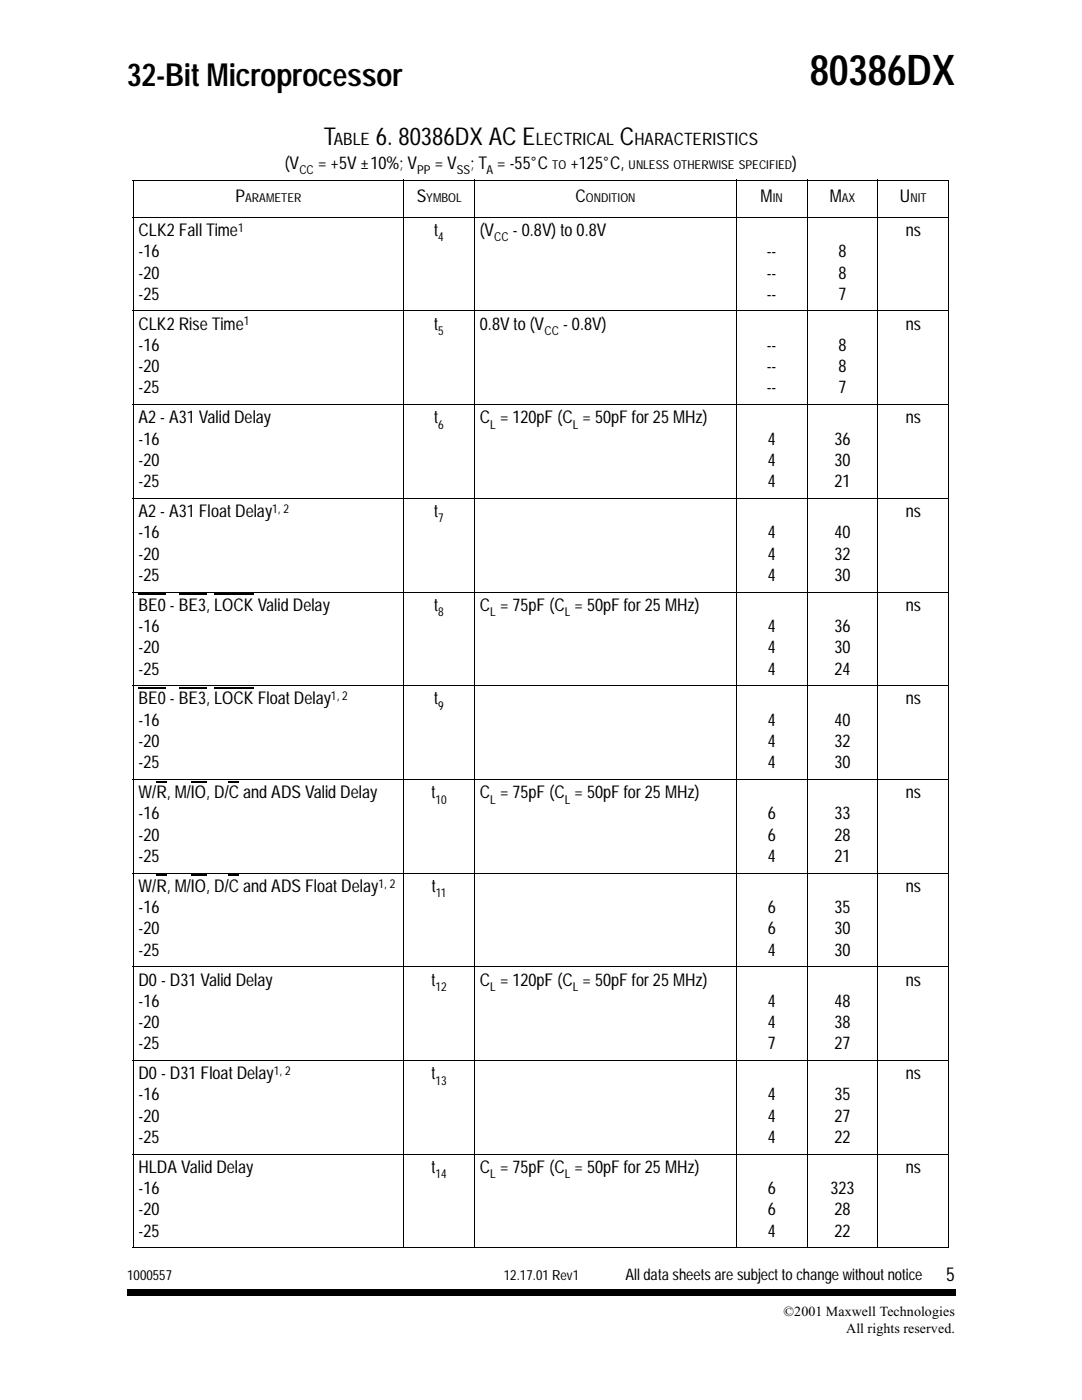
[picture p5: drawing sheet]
<svg xmlns="http://www.w3.org/2000/svg" width="216mm" height="279mm" viewBox="0 0 216 279" stroke-linecap="round" stroke-linejoin="round" font-family="sans-serif">
<defs><g id="words">
<text font-size="8.5" x="161.6" y="17">80386DX</text>
<text font-size="6.3" x="25.4" y="17.1">32-Bit Microprocessor</text>
<g font-size="4.9">
<text x="64.6" y="29">T</text>
<text x="75" y="29">6. 80386DX AC E</text>
<text x="123.7" y="29">C</text>
</g>
<text font-size="3.9" x="188.8" y="255.6">5</text>
<g font-size="3.5">
<text x="56.9" y="33.7">(V</text>
<text x="63.5" y="33.7">= +5V ±10%; V</text>
<text x="86.7" y="33.7">= V</text>
<text x="93.9" y="33.7">; T = -55°C</text>
<text x="113.8" y="33.7">+125°C,</text>
<text x="158.1" y="33.7">)</text>
<text x="47" y="40.4">P</text>
<text x="83.1" y="40.4">S</text>
<text x="114.8" y="40.4">C</text>
<text x="151.8" y="40.4">M</text>
<text x="165.6" y="40.4">M</text>
<text x="179.6" y="40.4">U</text>
<text x="27.6" y="47.1">CLK2 Fall Time</text>
<text x="86.7" y="47.1">t</text>
<text x="95.8" y="47.1">(V</text>
<text x="102.4" y="47.1">- 0.8V) to 0.8V</text>
<text x="180.7" y="47.1">ns</text>
<text x="27.6" y="51.3">-16</text>
<text x="153" y="51.3">--</text>
<text x="167.3" y="51.3">8</text>
<text x="27.6" y="55.6">-20</text>
<text x="27.6" y="59.8">-25</text>
<text x="153" y="55.6">--</text>
<text x="153" y="59.8">--</text>
<text x="167.3" y="55.6">8</text>
<text x="167.3" y="59.8">7</text>
<text x="27.6" y="65.8">CLK2 Rise Time</text>
<text x="86.7" y="65.8">t</text>
<text x="95.8" y="65.8">0.8V to (V</text>
<text x="112.4" y="65.8">- 0.8V)</text>
<text x="180.7" y="65.8">ns</text>
<text x="27.6" y="70">-16</text>
<text x="153" y="70">--</text>
<text x="167.3" y="70">8</text>
<text x="27.6" y="74.3">-20</text>
<text x="153" y="74.3">--</text>
<text x="167.3" y="74.3">8</text>
<text x="27.6" y="78.5">-25</text>
<text x="153" y="78.5">--</text>
<text x="167.3" y="78.5">7</text>
<text x="27.6" y="84.5">A2 - A31 Valid Delay</text>
<text x="27.6" y="88.7">-16</text>
<text x="86.7" y="84.5">t</text>
<text x="95.8" y="84.5">C = 120pF (C = 50pF for 25 MHz)</text>
<text x="153.2" y="88.7">4</text>
<text x="166.5" y="88.7">36</text>
<text x="180.7" y="84.5">ns</text>
<text x="27.6" y="93">-20</text>
<text x="153.2" y="93">4</text>
<text x="166.5" y="93">30</text>
<text x="27.6" y="97.2">-25</text>
<text x="153.2" y="97.2">4</text>
<text x="166.5" y="97.2">21</text>
<text x="27.6" y="103.2">A2 - A31 Float Delay</text>
<text x="27.6" y="107.4">-16</text>
<text x="86.7" y="103.2">t</text>
<text x="153.2" y="107.4">4</text>
<text x="166.5" y="107.4">40</text>
<text x="180.7" y="103.2">ns</text>
<text x="27.6" y="111.7">-20</text>
<text x="153.2" y="111.7">4</text>
<text x="166.5" y="111.7">32</text>
<text x="27.6" y="115.9">-25</text>
<text x="153.2" y="115.9">4</text>
<text x="166.5" y="115.9">30</text>
<text x="27.6" y="121.9">BE0- BE3, LOCK Valid Delay</text>
<text x="86.7" y="121.9">t</text>
<text x="95.8" y="121.9">C = 75pF (C = 50pF for 25 MHz)</text>
<text x="180.7" y="121.9">ns</text>
<text x="27.6" y="126.2">-16</text>
<text x="27.6" y="130.4">-20</text>
<text x="153.2" y="126.2">4</text>
<text x="153.2" y="130.4">4</text>
<text x="166.5" y="126.2">36</text>
<text x="166.5" y="130.4">30</text>
<text x="27.6" y="134.6">-25</text>
<text x="153.2" y="134.6">4</text>
<text x="166.5" y="134.6">24</text>
<text x="27.6" y="140.6">BE0- BE3, LOCK Float Delay</text>
<text x="86.7" y="140.6">t</text>
<text x="180.7" y="140.6">ns</text>
<text x="27.6" y="144.8">-16</text>
<text x="27.6" y="149.1">-20</text>
<text x="153.2" y="144.8">4</text>
<text x="153.2" y="149.1">4</text>
<text x="166.5" y="144.8">40</text>
<text x="166.5" y="149.1">32</text>
<text x="27.6" y="153.3">-25</text>
<text x="153.2" y="153.3">4</text>
<text x="166.5" y="153.3">30</text>
<text x="27.6" y="159.3">W/R, M/IO, D/C and ADS Valid Delay</text>
<text x="86.1" y="159.3">t</text>
<text x="95.8" y="159.3">C = 75pF (C = 50pF for 25 MHz)</text>
<text x="180.7" y="159.3">ns</text>
<text x="27.6" y="163.5">-16</text>
<text x="27.6" y="167.8">-20</text>
<text x="153.2" y="163.5">6</text>
<text x="153.2" y="167.8">6</text>
<text x="166.5" y="163.5">33</text>
<text x="166.5" y="167.8">28</text>
<text x="27.6" y="172">-25</text>
<text x="153.2" y="172">4</text>
<text x="166.5" y="172">21</text>
<text x="27.6" y="178">W/R, M/IO, D/C and ADS Float Delay</text>
<text x="86.2" y="178">t</text>
<text x="180.7" y="178">ns</text>
<text x="27.6" y="182.2">-16</text>
<text x="153.2" y="182.2">6</text>
<text x="166.5" y="182.2">35</text>
<text x="27.6" y="186.5">-20</text>
<text x="27.6" y="190.7">-25</text>
<text x="153.2" y="186.5">6</text>
<text x="153.2" y="190.7">4</text>
<text x="166.5" y="186.5">30</text>
<text x="166.5" y="190.7">30</text>
<text x="27.6" y="196.7">D0 - D31 Valid Delay</text>
<text x="86.1" y="196.7">t</text>
<text x="95.8" y="196.7">C = 120pF (C = 50pF for 25 MHz)</text>
<text x="180.7" y="196.7">ns</text>
<text x="27.6" y="200.9">-16</text>
<text x="153.2" y="200.9">4</text>
<text x="166.5" y="200.9">48</text>
<text x="27.6" y="205.1">-20</text>
<text x="27.6" y="209.4">-25</text>
<text x="153.2" y="205.1">4</text>
<text x="153.2" y="209.4">7</text>
<text x="166.5" y="205.1">38</text>
<text x="166.5" y="209.4">27</text>
<text x="27.6" y="215.4">D0 - D31 Float Delay</text>
<text x="86.1" y="215.4">t</text>
<text x="180.7" y="215.4">ns</text>
<text x="27.6" y="219.6">-16</text>
<text x="153.2" y="219.6">4</text>
<text x="166.5" y="219.6">35</text>
<text x="27.6" y="223.9">-20</text>
<text x="153.2" y="223.9">4</text>
<text x="166.5" y="223.9">27</text>
<text x="27.6" y="228.1">-25</text>
<text x="153.2" y="228.1">4</text>
<text x="166.5" y="228.1">22</text>
<text x="27.6" y="234.1">HLDA Valid Delay</text>
<text x="27.6" y="238.3">-16</text>
<text x="86.1" y="234.1">t</text>
<text x="95.8" y="234.1">C = 75pF (C = 50pF for 25 MHz)</text>
<text x="153.2" y="238.3">6</text>
<text x="165.7" y="238.3">323</text>
<text x="180.7" y="234.1">ns</text>
<text x="27.6" y="242.6">-20</text>
<text x="153.2" y="242.6">6</text>
<text x="166.5" y="242.6">28</text>
<text x="27.6" y="246.8">-25</text>
<text x="153.2" y="246.8">4</text>
<text x="166.5" y="246.8">22</text>
</g>
<g font-size="3.4">
<text x="66.6" y="29">ABLE</text>
<text x="106.9" y="29">LECTRICAL</text>
<text x="126.6" y="29">HARACTERISTICS</text>
</g>
<text font-size="3.2" x="124.8" y="255.5">All data sheets are subject to change without notice</text>
<g font-size="2.8">
<text x="25.4" y="255.4">1000557</text>
<text x="100.5" y="255.4">12.17.01 Rev1</text>
<text x="156.3" y="262.6">©2001 Maxwell Technologies</text>
<text x="168.9" y="266.1">All rights reserved.</text>
</g>
<g font-size="2.5">
<text x="59.7" y="34.8">CC</text>
<text x="83.2" y="34.8">PP</text>
<text x="91.1" y="34.8">SS</text>
<text x="97.1" y="34.8">A</text>
<text x="110.2" y="33.7">TO</text>
<text x="125.4" y="33.7">UNLESS OTHERWISE SPECIFIED</text>
<text x="48.9" y="40.4">ARAMETER</text>
<text x="85" y="40.4">YMBOL</text>
<text x="116.9" y="40.4">ONDITION</text>
<text x="154.2" y="40.4">IN</text>
<text x="168" y="40.4">AX</text>
<text x="181.7" y="40.4">NIT</text>
<text x="47.5" y="46.2">1</text>
<text x="87.5" y="48.2">4</text>
<text x="98.6" y="48.2">CC</text>
<text x="48.6" y="64.9">1</text>
<text x="87.5" y="66.8">5</text>
<text x="108.6" y="66.8">CC</text>
<text x="87.5" y="85.6">6</text>
<text x="97.8" y="85.6">L</text>
<text x="114.3" y="85.6">L</text>
<text x="54.3" y="102.3">1, 2</text>
<text x="87.5" y="104.3">7</text>
<text x="87.5" y="123">8</text>
<text x="97.8" y="123">L</text>
<text x="112.7" y="123">L</text>
<text x="66" y="139.7">1, 2</text>
<text x="87.5" y="141.6">9</text>
<text x="86.9" y="160.4">10</text>
<text x="97.8" y="160.4">L</text>
<text x="112.7" y="160.4">L</text>
<text x="75.5" y="177.1">1, 2</text>
<text x="87" y="179.1">11</text>
<text x="86.9" y="197.7">12</text>
<text x="97.8" y="197.7">L</text>
<text x="114.3" y="197.7">L</text>
<text x="54.7" y="214.5">1, 2</text>
<text x="86.9" y="216.4">13</text>
<text x="86.9" y="235.2">14</text>
<text x="97.8" y="235.2">L</text>
<text x="112.7" y="235.2">L</text>
</g>
</g></defs>
<path d="M206 36h5.7v30.7h-5.7zM206 71.3h5.7v30.7h-5.7zM206 106.6h5.7v30.6h-5.7zM206 141.7h5.7v30.7h-5.7zM206 176.8h5.7v30.7h-5.7zM206 211.8h5.7v30.7h-5.7z" fill="#000"/>
<g fill="none" stroke="#000" stroke-width=".34">
<path d="M206 36h5.7M206 35.8v30.9M205.8 66.7h5.9M206 71.3h5.7M206 71.2v30.8M205.8 102h5.9M206 106.6h5.7M206 106.4v30.8M205.8 137.2h5.9M206 141.7h5.7M206 141.6v30.8M205.8 172.4h5.9"/>
<path d="M206 176.8h5.7M206 176.6v30.9M205.8 207.5h5.9M206 211.8h5.7M206 211.7v30.8M205.8 242.5h5.9"/>
</g>
<path d="M203.1 30.4h8.6v215h-8.6z" fill="#fff"/>
<path d="M25.4 257.2h.6v1.4h-.6zM26 257.2h164v1.4h-164zM190 257.2h.7v1.4h-.7z" fill="#000"/>
<path d="M27.6 118.6h5.5M35.7 118.6h5.4M42.8 118.6h7.8M27.6 137.3h5.5M35.7 137.3h5.4M42.8 137.3h7.8M31.2 156h2.1M38.1 156h3M45.6 156h2.1M31.2 174.7h2.1M38.1 174.7h3M45.6 174.7h2.1" fill="none" stroke="#000" stroke-width=".25"/>
<g fill="none" stroke="#000" stroke-width=".2">
<path d="M26.5 35.9h162.9M26.6 36v212.9M80.6 35.9v213.2M94.7 35.9v213.2M146.9 35.9v213.2M161 35.9v213.2M175.2 35.9v213.2M189.3 36v212.9M26.5 43.3h162.9M26.5 62.1h162.9M26.5 80.7h162.9M26.5 99.4h162.9"/>
<path d="M26.5 118.2h162.9M26.5 136.8h162.9M26.5 155.5h162.9M26.5 174.2h162.9M26.5 192.9h162.9M26.5 211.6h162.9M26.5 230.3h162.9M26.5 249h162.9"/>
</g>
<use href="#words"/>
</svg>
